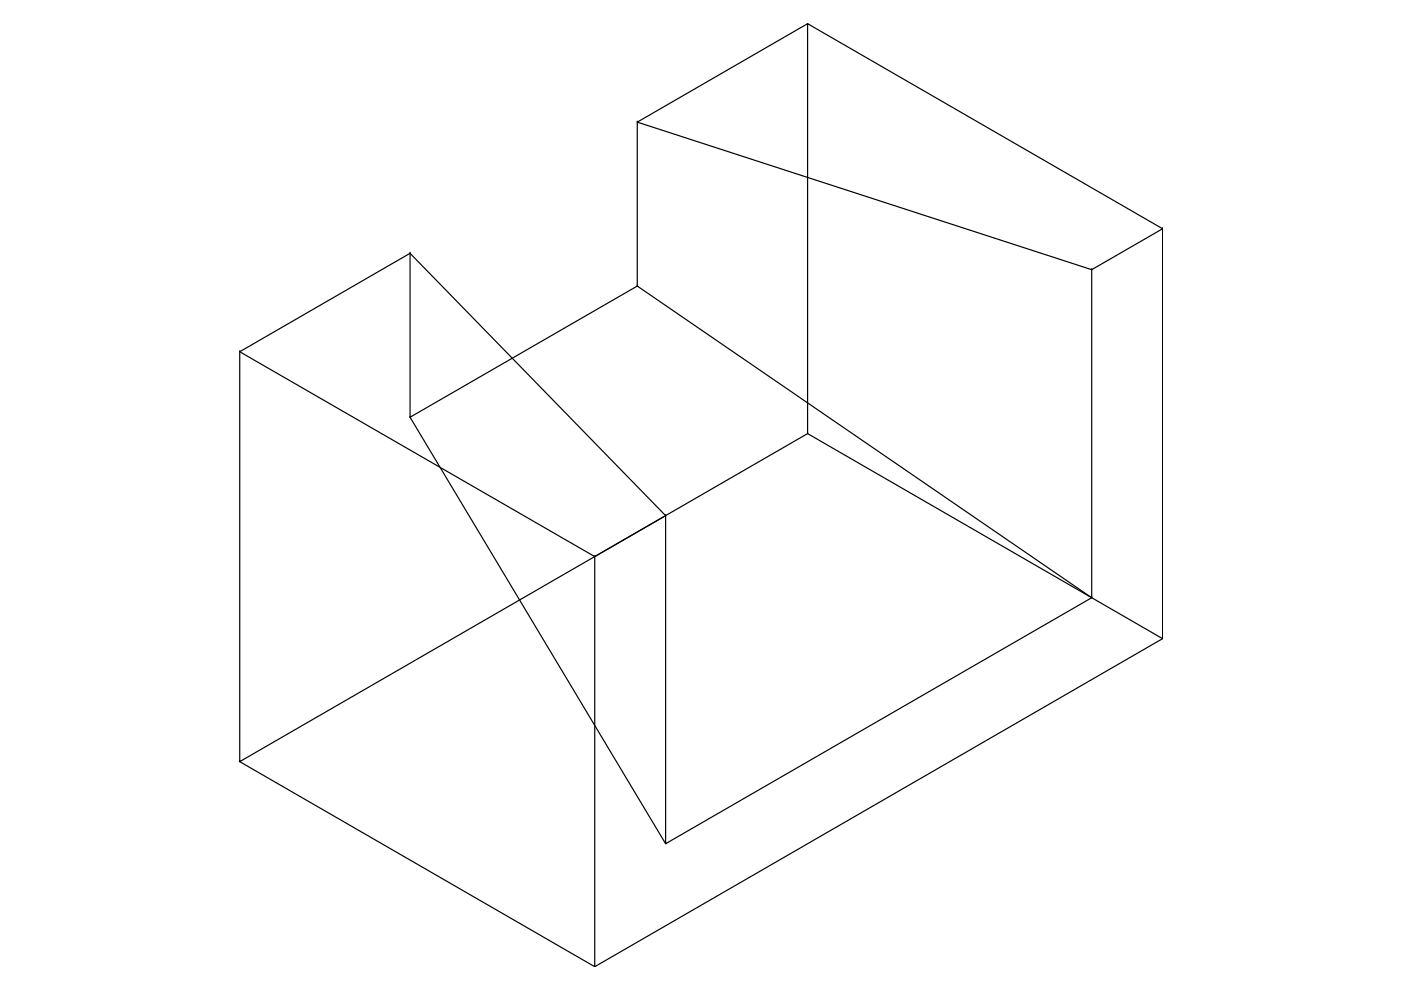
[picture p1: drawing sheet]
<svg xmlns="http://www.w3.org/2000/svg" width="297mm" height="210mm" viewBox="0 0 297 210" stroke-linecap="round" stroke-linejoin="round" font-family="sans-serif">
<!-- layer: 0 -->
<g fill="none" stroke="#000" stroke-width=".25">
<path d="M171.2 5l-36.1 20.9v34.7l-48.2 27.9M171.2 5h.1M135.1 25.9h.1M135.1 25.9l96.4 31.3M86.9 53.7v34.8l54.2 90.4M86.9 53.7l-36.1 20.9v86.9l120.4-69.6M86.9 53.7h.1M86.9 53.7l54.2 55.6M231.5 57.2h.1M246.5 48.5l-75.3-43.5v86.9l75.3 43.5M246.5 48.5h.1M50.8 74.6l75.3 43.4 15-8.7v69.6l90.4-52.2v-69.5l15-8.7v86.9l-120.4 69.6"/>
<path d="M50.8 74.6h.1M135.1 60.6h.1M135.1 60.6l96.4 66.1M86.9 88.5h.1M171.2 91.9h.1M126.1 118v87l-75.3-43.5M126.1 118h.1M141.1 109.3h.1M231.5 126.7h.1M246.5 135.4h.1M50.8 161.5h.1M141.1 178.9h.1"/>
<path d="M126.1 205h.1"/>
</g>
</svg>
